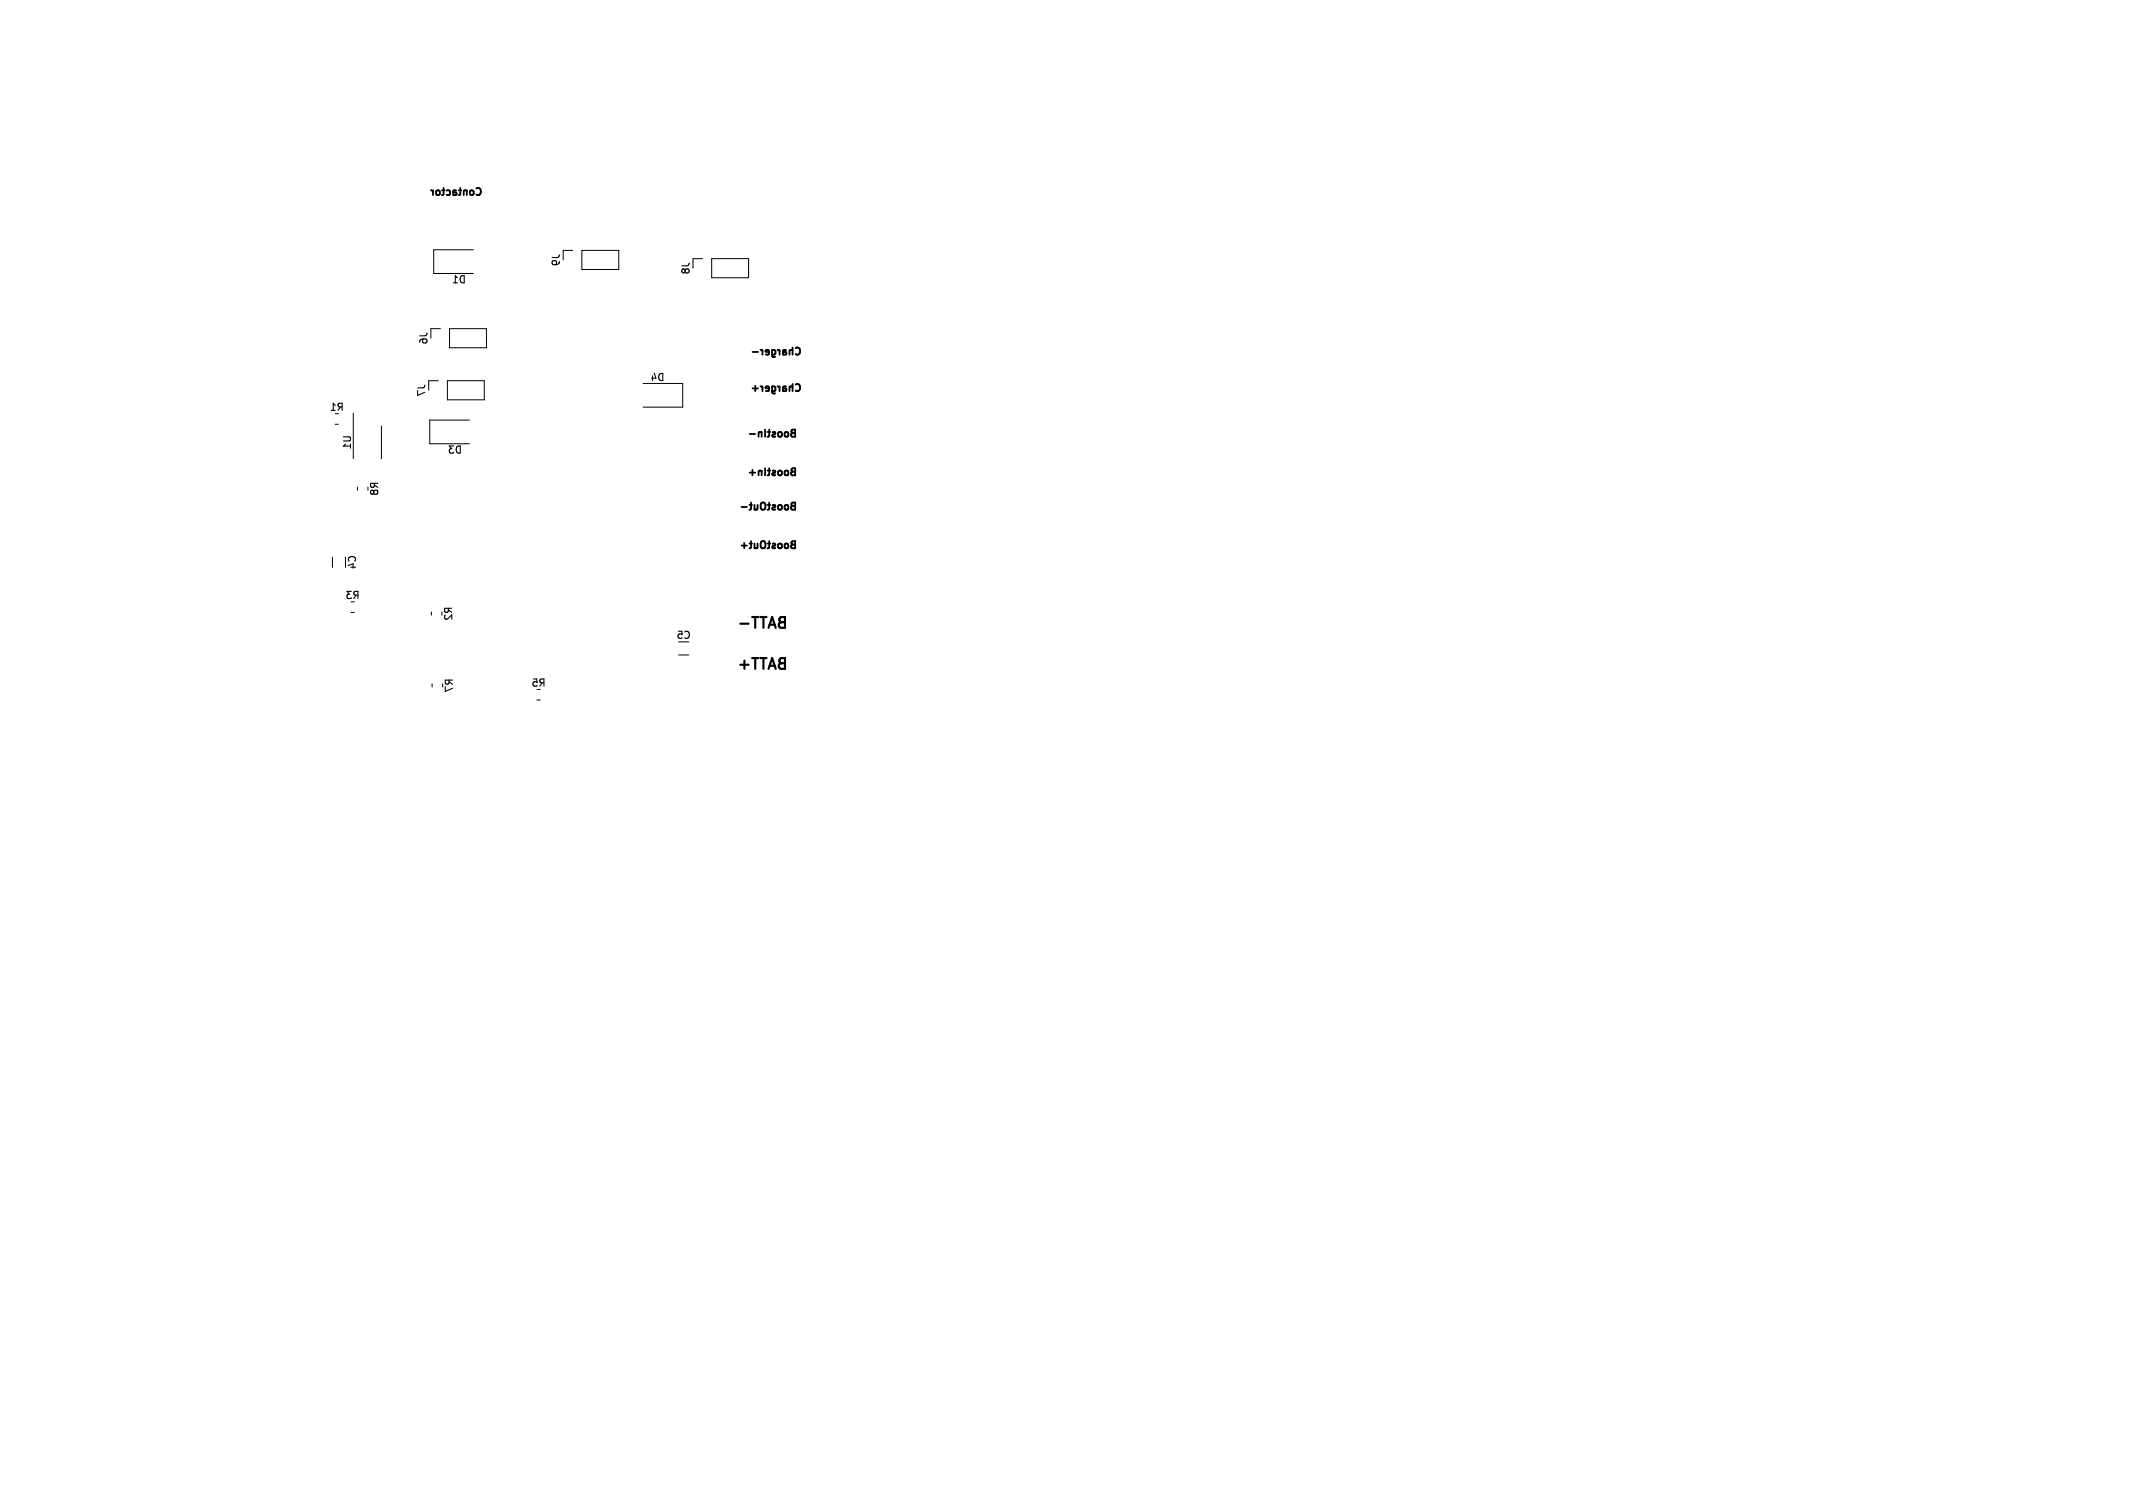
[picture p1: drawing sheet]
<svg xmlns="http://www.w3.org/2000/svg" width="297mm" height="210mm" viewBox="0 0 297 210" stroke-linecap="round" stroke-linejoin="round" font-family="sans-serif">
<defs><g id="words">
<g font-size="1.4">
<text x="62.8" y="39.7">D1</text>
<text x="78.1" y="37.2" transform="rotate(-90 78.1 37.2)">J9</text>
<text x="96.2" y="38.3" transform="rotate(-90 96.2 38.3)">J8</text>
<text x="59.7" y="48.1" transform="rotate(-90 59.7 48.1)">J6</text>
<text x="90.4" y="53.3">D4</text>
<text x="45.8" y="57.4">R1</text>
<text x="59.4" y="55.3" transform="rotate(-90 59.4 55.3)">J7</text>
<text x="49.1" y="62.7" transform="rotate(-90 49.1 62.7)">U1</text>
<text x="62.2" y="63.4">D3</text>
<text x="52.9" y="69.2" transform="rotate(-90 52.9 69.2)">R8</text>
<text x="48" y="83.6">R3</text>
<text x="49.8" y="79.4" transform="rotate(-90 49.8 79.4)">C4</text>
<text x="63.2" y="86.6" transform="rotate(-90 63.2 86.6)">R2</text>
<text x="94.1" y="89.2">C5</text>
<text x="73.9" y="95.8">R5</text>
<text x="63.3" y="96.6" transform="rotate(-90 63.3 96.6)">R7</text>
</g>
</g></defs>
<g fill="none" stroke="#000" stroke-width=".25">
<path d="M60 26.5l.3 .2M60.3 26.5v.7M60.8 26.6l.3-.1 .1 .2v.3l-.1 .2-.3-.1-.1-.1zM61.5 26.5h.4M61.8 26.2v.8l-.3 .2M62.2 26.6l.3-.1 .2 .2-.1 .4h-.4M63.1 26.7l.3 .1 .2 .1-.2 .3-.3-.1M63.5 26.6h-.4v.6M63.9 26.5h.3M64.1 26.2v.8l-.2 .2M65 26.6l-.1-.1-.3 .1v.6M65 26.5v.7"/>
<path d="M65.5 26.6l.3-.1 .2 .2v.3l-.2 .2-.3-.1-.1-.1zM66.3 26.3a.47 .47 0 0 1 .7 .3 .47 .47 0 0 1-.5 .6l-.2-.1M104.8 49h.7M104.8 54.1h.7M105.2 53.7v.8M105.9 48.7l.3 .2M105.9 53.8l.3 .2M106.2 48.7v.7M106.2 53.8v.7M106.5 59.8v1M107.1 49.1l-.5-.1v-.2l.3-.1 .2 .2-.1 .4h-.4M107.1 54.1l-.5-.1v-.1l.3-.1 .2 .2-.1 .4h-.4"/>
<path d="M107.1 59.8v.9l-.2 .1M107.5 48.8l.3-.1 .2 .2-.1 .4h-.4M107.5 48.7v.8l.2 .2h.2M107.5 53.8v.8l.2 .2h.2M107.5 53.9l.3-.1 .2 .2-.1 .4h-.4M108.3 48.7l.2 .2M108.3 53.8l.2 .2M108.5 48.7v.7M108.5 53.8v.7M109 49h.4l.1 .2-.1 .2-.4-.1M109 54l.4 .1 .1 .1-.1 .3-.4-.1M109.5 48.8h-.4l-.1 .6"/>
<path d="M109.5 53.9h-.4l-.1 .6M110.3 59.9l.4-.1v1h-.4l-.1-.2v-.2l.2-.1-.2-.2zM110.4 48.4v1M110.4 53.5v1M110.4 48.8l-.2-.1-.2 .1-.1 .6M110.4 53.9l-.2-.1-.2 .1-.1 .6M110.8 48.5a.47 .47 0 0 1 .6 .3 .47 .47 0 0 1-.4 .6l-.2-.1M110.8 53.6a.47 .47 0 0 1 .6 .3 .47 .47 0 0 1-.4 .6l-.2-.1M103.2 70.6h.8M103.2 76h.8M103.6 75.6v.8M104.3 70.3h.4"/>
<path d="M104.3 75.7h.4M104.4 65.8h.8M104.4 60.4h.8M104.6 70v.8l-.3 .2M104.6 75.4v.8l-.3 .2M104.8 65.4v.8M105.1 70.3v.7M105.1 75.7v.7M105.5 70.3l-.1 .6-.2 .1-.1-.1M105.5 75.7l-.1 .6-.2 .1-.1-.1M106 70.1l.2-.1a.34 .34 0 0 1 .4 .3v.4a.33 .33 0 0 1-.4 .3 .33 .33 0 0 1-.3-.3zM106 75.5l.2-.1a.34 .34 0 0 1 .4 .3v.3a.33 .33 0 0 1-.4 .4 .33 .33 0 0 1-.3-.4z"/>
<path d="M106.1 65.6l-.2-.1-.2 .1-.1 .6M106.1 60.2v.6M106.1 65.5v.7M106.1 60.3l-.2-.1h-.2l-.1 .6M106.5 65.2v1M106.9 65.5h.3M106.9 70.3h.3M106.9 60.2h.3M106.9 75.7h.3M107.1 65.2v.9l-.2 .1M107.1 70v.8l-.2 .2M107.1 75.4v.8l-.2 .2"/>
<path d="M107.6 65.6l.2-.1 .2 .2-.1 .1-.3 .1v.3h.4M107.6 60.2h.2l.2 .1-.1 .1-.3 .1v.3h.4M107.6 70.4l.2-.1 .2 .2-.1 .1-.3 .1v.2h.4M107.6 75.7h.2l.2 .1-.1 .2-.3 .1v.2h.4M108.4 60.3l.1-.1 .3 .1 .1 .3-.1 .2h-.3l-.1-.1zM108.4 70.4l.1-.1 .3 .1 .1 .4-.1 .1-.3 .1-.1-.1zM108.4 65.6l.3-.1 .2 .2v.3l-.2 .2h-.3l-.1-.2zM108.4 75.7h.3l.2 .2v.3l-.2 .2-.3-.1-.1-.1zM109.3 60.3l.1-.1 .3 .1 .1 .3-.1 .2h-.3l-.1-.1zM109.3 70.4l.1-.1 .3 .1 .1 .4-.1 .1-.3 .1-.1-.1zM109.3 65.6l.3-.1 .2 .2v.3l-.2 .2h-.3l-.1-.2zM109.3 75.7h.3l.2 .2v.3l-.2 .2-.3-.1-.1-.1z"/>
<path d="M110.2 65.3l.5-.1v1l-.5-.1v-.2l.2-.2-.2-.2zM110.2 70.1l.5-.1v1l-.5-.1v-.2l.2-.2-.2-.2zM110.2 75.5l.5-.1v1l-.5-.1v-.3l.2-.2-.2-.2zM110.4 65.7h.3M110.4 70.5h.3M110.4 60.3h.3M110.4 75.8h.3"/>
</g>
<g fill="none" stroke="#000" stroke-width=".3">
<path d="M103.1 86.9h1.1M103.1 92.6h1.1M103.7 92v1.1M104.7 85.9h.9M104.7 91.6h.9M105.2 85.9v1.5M105.2 91.6v1.5M105.9 85.9h.8M105.9 91.6h.8M106.3 85.9v1.5M106.3 91.6v1.5M107 87.4l.5-1.5 .5 1.5"/>
<path d="M107 93.1l.5-1.5 .5 1.5M107.2 87h.7M107.2 92.7h.7M108.6 86.1l.2-.2h.5v1.5h-.6a.4 .4 0 0 1-.3-.4 .4 .4 0 0 1 .4-.4h-.1a.34 .34 0 0 1-.1-.5zM108.6 91.8l.2-.2h.5v1.5h-.6a.4 .4 0 0 1-.3-.4 .4 .4 0 0 1 .4-.3l-.1-.1a.34 .34 0 0 1-.1-.5zM108.8 86.6h.5M108.8 92.4h.5"/>
</g>
<g fill="none" stroke="#000" stroke-width=".14">
<path d="M65.9 34.8h-5.5v3.3h5.5M79.7 34.9h-1.3v1.3M81 34.9h5.2v2.6h-5.2zM97.8 36h-1.3v1.3M99.1 36h5.1v2.7h-5.1zM46.7 59.1h.4M49.2 57.6v6.3M53.1 59.3v4.6M61 53h-1.3v1.3M61.3 45.8h-1.3v1.3M62.3 53h5.1v2.7h-5.1zM62.6 45.8h5.1v2.6h-5.1z"/>
<path d="M65.3 58.5h-5.5v3.3h5.5M89.5 53.4h5.6v3.3h-5.6M46.3 77.6v1.4M48.1 77.6v1.4M49.8 67.8v.5M51.2 67.8v.5M48.9 85.3h.4M60.1 85.2v.5M60.2 95.2v.5M61.5 85.2v.5M61.6 95.2v.5M74.8 97.5h.4"/>
<path d="M94.5 91.2h1.4"/>
</g>
<use href="#words"/>
</svg>
